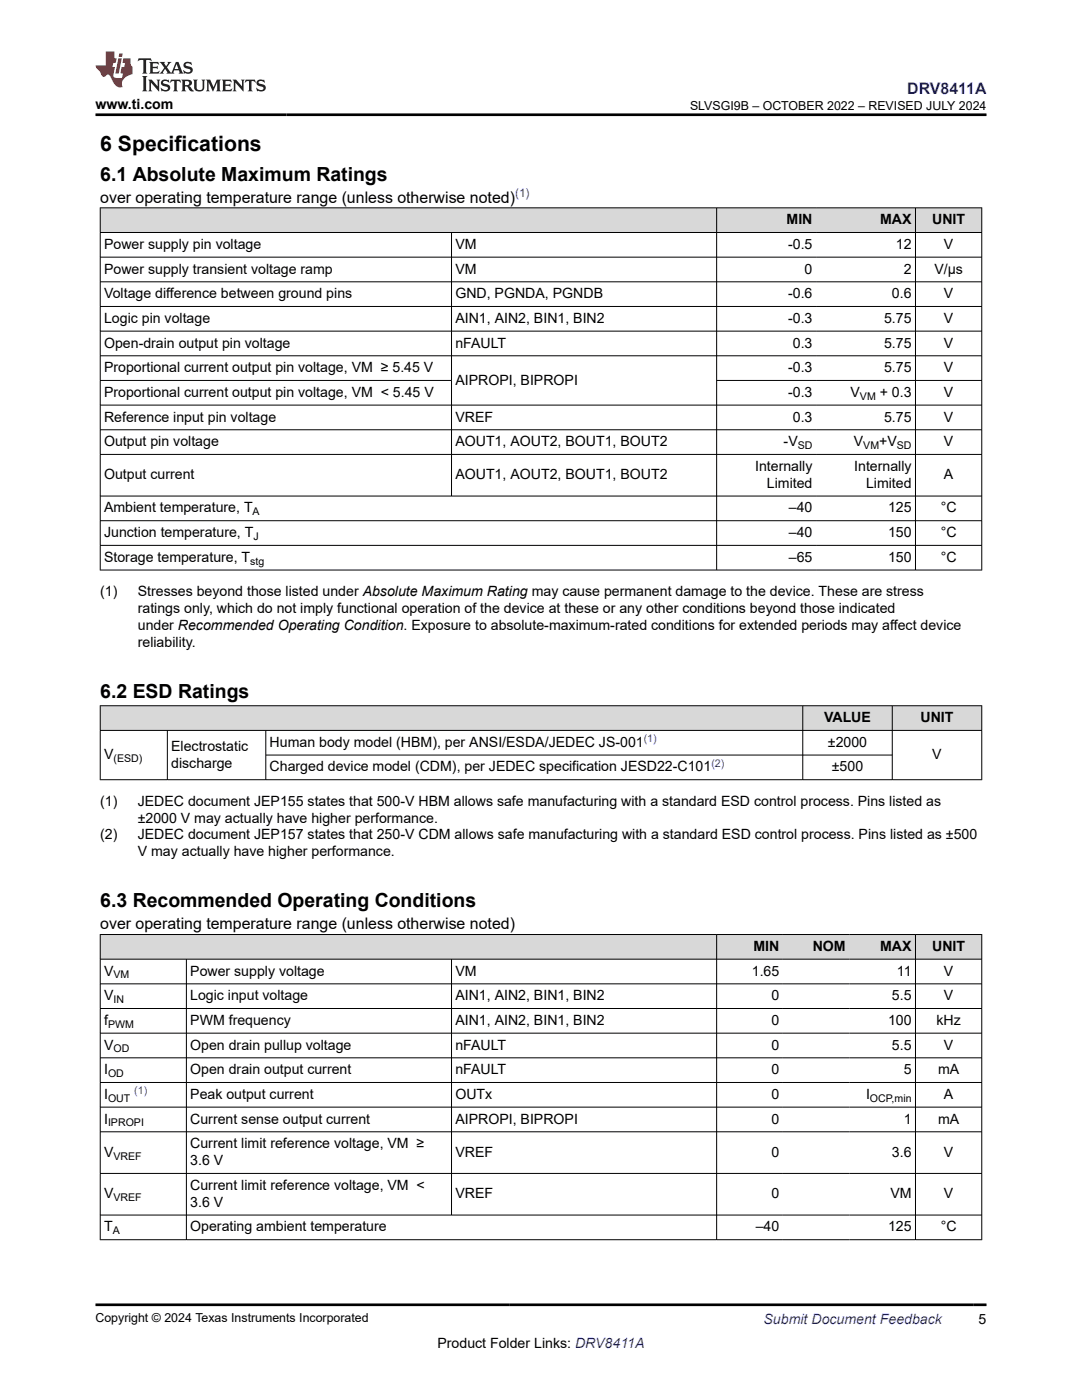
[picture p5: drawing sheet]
<svg xmlns="http://www.w3.org/2000/svg" width="216mm" height="279mm" viewBox="0 0 216 279" stroke-linecap="round" stroke-linejoin="round" font-family="sans-serif">
<defs><g id="words">
<text font-size="4.2" x="20" y="30.2">6 Specifications</text>
<g font-size="3.9">
<text x="20" y="36">6.1 Absolute Maximum Ratings</text>
<text x="20" y="139.2">6.2 ESD Ratings</text>
<text x="20" y="181.1">6.3 Recommended Operating Conditions</text>
</g>
<text font-size="3.2" fill="#00f" x="181" y="18.7">DRV8411A</text>
<g font-size="3.2">
<text x="20" y="40.4">over operating temperature range (unless otherwise noted)</text>
<text x="20" y="185.5">over operating temperature range (unless otherwise noted)</text>
</g>
<g font-size="2.8">
<text x="19" y="21.8">www.ti.com</text>
<text x="157" y="44.8">MIN</text>
<text x="175.6" y="44.8">MAX</text>
<text x="186" y="44.8">UNIT</text>
<text x="20.8" y="49.7">Power supply pin voltage</text>
<text x="90.9" y="49.7">VM</text>
<text x="157.3" y="49.7">-0.5</text>
<text x="178.8" y="49.7">12</text>
<text x="188.3" y="49.7">V</text>
<text x="20.8" y="54.6">Power supply transient voltage ramp</text>
<text x="20.8" y="59.5">Voltage difference between ground pins</text>
<text x="90.9" y="54.6">VM</text>
<text x="90.9" y="59.5">GND, PGNDA, PGNDB</text>
<text x="157.3" y="59.5">-0.6</text>
<text x="160.6" y="54.6">0</text>
<text x="178" y="59.5">0.6</text>
<text x="180.3" y="54.6">2</text>
<text x="186.4" y="54.6">V/µs</text>
<text x="188.3" y="59.5">V</text>
<text x="20.8" y="64.4">Logic pin voltage</text>
<text x="90.9" y="64.4">AIN1, AIN2, BIN1, BIN2</text>
<text x="157.3" y="64.4">-0.3</text>
<text x="176.4" y="64.4">5.75</text>
<text x="188.3" y="64.4">V</text>
<text x="20.8" y="69.4">Open-drain output pin voltage</text>
<text x="90.9" y="69.4">nFAULT</text>
<text x="158.2" y="69.4">0.3</text>
<text x="176.4" y="69.4">5.75</text>
<text x="188.3" y="69.4">V</text>
<text x="20.8" y="74.3">Proportional current output pin voltage, VM ≥ 5.45 V</text>
<text x="90.9" y="76.7">AIPROPI, BIPROPI</text>
<text x="157.3" y="74.3">-0.3</text>
<text x="176.4" y="74.3">5.75</text>
<text x="188.3" y="74.3">V</text>
<text x="20.8" y="79.2">Proportional current output pin voltage, VM &lt; 5.45 V</text>
<text x="157.3" y="79.2">-0.3</text>
<text x="169.7" y="79.2">V</text>
<text x="175.6" y="79.2">+ 0.3</text>
<text x="188.3" y="79.2">V</text>
<text x="20.8" y="84.1">Reference input pin voltage</text>
<text x="20.8" y="89">Output pin voltage</text>
<text x="90.9" y="84.1">VREF</text>
<text x="90.9" y="89">AOUT1, AOUT2, BOUT1, BOUT2</text>
<text x="156.4" y="89">-V</text>
<text x="158.2" y="84.1">0.3</text>
<text x="170.4" y="89">V</text>
<text x="175.4" y="89">+V</text>
<text x="176.4" y="84.1">5.75</text>
<text x="188.3" y="84.1">V</text>
<text x="188.3" y="89">V</text>
<text x="20.8" y="95.7">Output current</text>
<text x="90.9" y="95.7">AOUT1, AOUT2, BOUT1, BOUT2</text>
<text x="150.7" y="94">Internally</text>
<text x="170.5" y="94">Internally</text>
<text x="188.3" y="95.7">A</text>
<text x="153" y="97.4">Limited</text>
<text x="172.8" y="97.4">Limited</text>
<text x="20.8" y="102.3">Ambient temperature, T</text>
<text x="20.8" y="107.2">Junction temperature, T</text>
<text x="157.4" y="102.3">–40</text>
<text x="157.4" y="107.2">–40</text>
<text x="177.2" y="102.3">125</text>
<text x="177.2" y="107.2">150</text>
<text x="187.7" y="102.3">°C</text>
<text x="187.7" y="107.2">°C</text>
<text x="20.8" y="112.1">Storage temperature, T</text>
<text x="157.4" y="112.1">–65</text>
<text x="177.2" y="112.1">150</text>
<text x="187.7" y="112.1">°C</text>
<text x="20" y="118.9">(1)</text>
<text x="27.5" y="118.9">Stresses beyond those listed under Absolute Maximum Rating may cause permanent damage to the device. These are stress</text>
<text x="27.5" y="122.3">ratings only, which do not imply functional operation of the device at these or any other conditions beyond those indicated</text>
<text x="27.5" y="125.7">under Recommended Operating Condition. Exposure to absolute-maximum-rated conditions for extended periods may affect device</text>
<text x="27.5" y="129.1">reliability.</text>
<text x="34.2" y="149.8">Electrostatic</text>
<text x="53.8" y="149">Human body model (HBM), per ANSI/ESDA/JEDEC JS-001</text>
<text x="164.4" y="144.1">VALUE</text>
<text x="165.2" y="149">±2000</text>
<text x="183.7" y="144.1">UNIT</text>
<text x="20.8" y="151.5">V</text>
<text x="34.2" y="153.2">discharge</text>
<text x="53.8" y="154">Charged device model (CDM), per JEDEC specification JESD22-C101</text>
<text x="166" y="154">±500</text>
<text x="186" y="151.5">V</text>
<text x="20" y="160.8">(1)</text>
<text x="27.5" y="160.8">JEDEC document JEP155 states that 500-V HBM allows safe manufacturing with a standard ESD control process. Pins listed as</text>
<text x="20" y="167.5">(2)</text>
<text x="27.5" y="164.1">±2000 V may actually have higher performance.</text>
<text x="27.5" y="167.5">JEDEC document JEP157 states that 250-V CDM allows safe manufacturing with a standard ESD control process. Pins listed as ±500</text>
<text x="27.5" y="170.9">V may actually have higher performance.</text>
<text x="150.3" y="189.8">MIN</text>
<text x="162.2" y="189.8">NOM</text>
<text x="175.6" y="189.8">MAX</text>
<text x="186" y="189.8">UNIT</text>
<text x="20.8" y="194.7">V</text>
<text x="38" y="194.7">Power supply voltage</text>
<text x="90.9" y="194.7">VM</text>
<text x="150" y="194.7">1.65</text>
<text x="179" y="194.7">11</text>
<text x="188.3" y="194.7">V</text>
<text x="20.8" y="199.6">V</text>
<text x="38" y="199.6">Logic input voltage</text>
<text x="90.9" y="199.6">AIN1, AIN2, BIN1, BIN2</text>
<text x="153.9" y="199.6">0</text>
<text x="178" y="199.6">5.5</text>
<text x="188.3" y="199.6">V</text>
<text x="20.8" y="204.5">f</text>
<text x="20.8" y="209.5">V</text>
<text x="38" y="204.5">PWM frequency</text>
<text x="38" y="209.5">Open drain pullup voltage</text>
<text x="90.9" y="204.5">AIN1, AIN2, BIN1, BIN2</text>
<text x="90.9" y="209.5">nFAULT</text>
<text x="153.9" y="204.5">0</text>
<text x="153.9" y="209.5">0</text>
<text x="177.2" y="204.5">100</text>
<text x="178" y="209.5">5.5</text>
<text x="186.9" y="204.5">kHz</text>
<text x="188.3" y="209.5">V</text>
<text x="20.8" y="214.4">I</text>
<text x="38" y="214.4">Open drain output current</text>
<text x="90.9" y="214.4">nFAULT</text>
<text x="153.9" y="214.4">0</text>
<text x="180.3" y="214.4">5</text>
<text x="187.2" y="214.4">mA</text>
<text x="20.8" y="219.3">I</text>
<text x="38" y="219.3">Peak output current</text>
<text x="90.9" y="219.3">OUTx</text>
<text x="153.9" y="219.3">0</text>
<text x="172.8" y="219.3">I</text>
<text x="188.3" y="219.3">A</text>
<text x="20.8" y="224.2">I</text>
<text x="38" y="224.2">Current sense output current</text>
<text x="90.9" y="224.2">AIPROPI, BIPROPI</text>
<text x="153.9" y="224.2">0</text>
<text x="180.3" y="224.2">1</text>
<text x="187.2" y="224.2">mA</text>
<text x="20.8" y="230.8">V</text>
<text x="38" y="229.1">Current limit reference voltage, VM ≥</text>
<text x="38" y="232.5">3.6 V</text>
<text x="90.9" y="230.8">VREF</text>
<text x="153.9" y="230.8">0</text>
<text x="178" y="230.8">3.6</text>
<text x="188.3" y="230.8">V</text>
<text x="20.8" y="239.1">V</text>
<text x="38" y="237.5">Current limit reference voltage, VM &lt;</text>
<text x="90.9" y="239.1">VREF</text>
<text x="153.9" y="239.1">0</text>
<text x="177.7" y="239.1">VM</text>
<text x="188.3" y="239.1">V</text>
<text x="20.8" y="245.8">T</text>
<text x="38" y="240.8">3.6 V</text>
<text x="38" y="245.8">Operating ambient temperature</text>
<text x="150.8" y="245.8">–40</text>
<text x="177.2" y="245.8">125</text>
<text x="187.7" y="245.8">°C</text>
<text x="87.3" y="269">Product Folder Links: DRV8411A</text>
<text x="195.3" y="264.2">5</text>
</g>
<text font-size="2.8" fill="#00f" x="152.4" y="264.2">Submit Document Feedback</text>
<g font-size="2.5">
<text x="137.7" y="21.9">SLVSGI9B – OCTOBER 2022 – REVISED JULY 2024</text>
<text x="19" y="263.9">Copyright © 2024 Texas Instruments Incorporated</text>
</g>
<text font-size="2.4" fill="#00f" x="102.8" y="39.4">(1)</text>
<g font-size="2.1">
<text x="171.6" y="79.8">VM</text>
<text x="159.2" y="89.6">SD</text>
<text x="172.3" y="89.6">VM</text>
<text x="179" y="89.6">SD</text>
<text x="50.4" y="102.8">A</text>
<text x="50.6" y="107.8">J</text>
<text x="49.9" y="112.7">stg</text>
<text x="22.6" y="152.1">(ESD)</text>
<text x="22.6" y="195.3">VM</text>
<text x="22.6" y="200.2">IN</text>
<text x="21.6" y="205.1">PWM</text>
<text x="21.6" y="214.9">OD</text>
<text x="22.6" y="210">OD</text>
<text x="21.6" y="219.9">OUT</text>
<text x="173.6" y="219.9">OCP,min</text>
<text x="21.6" y="224.8">IPROPI</text>
<text x="22.6" y="231.4">VREF</text>
<text x="22.6" y="239.7">VREF</text>
<text x="22.5" y="246.3">A</text>
</g>
<g font-size="2.1" fill="#00f">
<text x="128.5" y="148.1">(1)</text>
<text x="142" y="153">(2)</text>
<text x="26.8" y="218.4">(1)</text>
</g>
</g></defs>
<g fill="#d8d8d8">
<path d="M20 41.5h175.9v4.9h-175.9z" fill-rule="evenodd"/>
<path d="M20.1 41.5h122.8v4.8h-122.8z" fill-rule="evenodd"/>
<path d="M143.1 41.5h19.7v4.8h-19.7z" fill-rule="evenodd"/>
<path d="M162.8 41.5h19.8v4.8h-19.8z" fill-rule="evenodd"/>
<path d="M182.7 41.5h13.1v4.8h-13.1z" fill-rule="evenodd"/>
</g>
<g fill="none" stroke="#000" stroke-width=".2">
<path d="M19.9 41.5h176.1M19.9 46.4h176.1M19.9 51.3h176.1M19.9 56.2h176.1M20 41.4v72.4M90.1 46.4v52.7M143 41.4v72.4M182.7 41.4v72.4M195.9 41.4v72.4M19.9 61.2h176.1M19.9 66.1h176.1M19.9 71h176.1"/>
<path d="M19.9 75.9h70.3M143 75.9h53M19.9 80.8h176.1M19.9 85.8h176.1M19.9 90.7h176.1M19.9 99h176.1M19.9 103.9h176.1M19.9 108.8h176.1M19.9 113.8h176.1"/>
</g>
<g fill="#d8d8d8">
<path d="M20 140.8h175.9v5h-175.9z" fill-rule="evenodd"/>
<path d="M20.1 140.9h140v4.8h-140z" fill-rule="evenodd"/>
<path d="M160.2 140.9h17.8v4.8h-17.8z" fill-rule="evenodd"/>
<path d="M178.1 140.9h17.7v4.8h-17.7z" fill-rule="evenodd"/>
</g>
<path d="M19.9 140.8h176.1M19.9 145.8h176.1M19.9 155.6h176.1M20 140.8v14.9M33.4 145.8v9.9M53 145.8v9.9M53 150.7h125.1M160.2 140.8v14.9M178 140.8v14.9M195.9 140.8v14.9" fill="none" stroke="#000" stroke-width=".2"/>
<g fill="#d8d8d8">
<path d="M20 186.5h175.9v4.9h-175.9z" fill-rule="evenodd"/>
<path d="M20.1 186.6h122.8v4.8h-122.8z" fill-rule="evenodd"/>
<path d="M143.1 186.6h13.1v4.8h-13.1z" fill-rule="evenodd"/>
<path d="M156.2 186.6h13.2v4.8h-13.2z" fill-rule="evenodd"/>
<path d="M169.4 186.6h13.2v4.8h-13.2z" fill-rule="evenodd"/>
<path d="M182.7 186.6h13.1v4.8h-13.1z" fill-rule="evenodd"/>
</g>
<g fill="none" stroke="#000" stroke-width=".2">
<path d="M19.9 186.5h176.1M19.9 191.4h176.1M19.9 196.3h176.1M20 186.4v61.1M37.2 191.4v56.1M90.1 191.4v51.2M143 186.4v61.1M182.7 186.4v61.1M195.9 186.4v61.1M19.9 201.3h176.1M19.9 206.2h176.1M19.9 211.1h176.1"/>
<path d="M19.9 216h176.1M19.9 221h176.1M19.9 225.9h176.1M19.9 234.2h176.1M19.9 242.5h176.1M19.9 247.4h176.1"/>
</g>
<path d="M27.7 11.6l-.2 .6 .5-.2h.6v.1v2.2l-.2 .4h1l-.2-.4v-2.2v-.1h.5l.5 .2-.1-.6zM29.8 12.4l.2 .3v1.6l-.2 .4h1.9l.1-.6a1.08 1.08 0 0 1-1.3 .2v-.7h.6l.4 .2v-.7l-.4 .2h-.6v-.5l.2-.2a1 1 0 0 1 1 .3l-.1-.5zM31.8 12.4l1 1.1-1 1.2h.9l-.2-.2 .4-.8 .5 .8-.2 .2h1.6l-.2-.2 .1-.5h1l.1 .5-.1 .2h.9l-.2-.4-.8-1.9h-.5l-1 2.1-.8-1.1 .9-1h-.8l.2 .2-.5 .6-.3-.6 .1-.2zM35.2 12.8l.4 1h-.8zM36.8 12.5a.65 .65 0 0 0-.2 .7 .65 .65 0 0 0 .6 .5l.7 .1 .1 .3a.79 .79 0 0 1-.7 .4 .79 .79 0 0 1-.7-.5l.1 .7 .2-.1a.93 .93 0 0 0 1.1 0 .93 .93 0 0 0 .4-.9 1.46 1.46 0 0 0-1.2-.6l-.1-.3a1.09 1.09 0 0 1 1.2 .2l-.2-.6-.1 .1-.6-.2zM28.4 15.2l.2 .4v2.2l-.2 .4h1l-.2-.4v-2.2l.2-.4zM29.6 15.9l.2 .4v1.5l-.2 .4h.8l-.3-.4v-1.3l1.7 1.8v-2l.2-.4h-.8l.2 .2 .1 1.1-1.2-1.3zM32.3 16a.65 .65 0 0 0-.2 .8 .65 .65 0 0 0 .7 .4l.6 .2 .1 .2a.79 .79 0 0 1-.7 .4 .79 .79 0 0 1-.7-.5l.1 .7 .2-.1a.93 .93 0 0 0 1.1 .1 .93 .93 0 0 0 .4-1 1.46 1.46 0 0 0-1.2-.5l-.1-.4a1.09 1.09 0 0 1 1.2 .2l-.2-.6-.1 .1-.6-.1zM34.1 15.9l-.1 .6a.63 .63 0 0 1 .7-.3l.1 1.6-.3 .4h1l-.2-.4v-1.6a.66 .66 0 0 1 .8 .3l-.1-.6zM36.2 15.9l.2 .4v1.5l-.2 .4h.9l-.2-.2v-.7h.5l.1 .2a.79 .79 0 0 0 1.2 .6l-1-.9a.61 .61 0 0 0 .6-.6 .61 .61 0 0 0-.5-.7zM36.9 16.2h.2a.47 .47 0 0 1 .5 .1 .47 .47 0 0 1 .1 .5l-.2 .1-.6 .1zM38.5 15.9l.2 .2a2.27 2.27 0 0 0 .4 2 1.04 1.04 0 0 0 1.7-.7v-1.3l.2-.2h-.8l.2 .4v1.1a.6 .6 0 0 1-.6 .6 .6 .6 0 0 1-.6-.6v-1.1l.3-.4zM41.1 15.9l.2 .4v1.5l-.2 .4h.7l-.2-.4v-1.4l.9 1.9 .8-1.9v1.4l-.2 .4h1l-.3-.4v-1.5l.3-.4h-.8l-.7 1.5-.7-1.5zM44.3 15.9l.2 .4v1.5l-.2 .4h1.9l.1-.6a1.09 1.09 0 0 1-1.3 .2v-.7h.6l.4 .2v-.6l-.4 .2h-.6v-.6l.2-.1a1.01 1.01 0 0 1 1 .3l-.1-.6zM46.4 15.9l.3 .4v1.5l-.3 .4h.8l-.2-.4v-1.3l1.6 1.8v-2l.2-.4h-.7l.2 .2v1.1l-1.2-1.3zM49 15.9l-.1 .6a.63 .63 0 0 1 .8-.3v1.6l-.3 .4h1l-.2-.4v-1.6a.66 .66 0 0 1 .8 .3l-.1-.6zM51.4 16a.65 .65 0 0 0-.2 .8 .65 .65 0 0 0 .6 .4l.6 .2 .2 .2a.79 .79 0 0 1-.8 .4 .79 .79 0 0 1-.6-.5l.1 .7 .2-.1a.93 .93 0 0 0 1 .1 .93 .93 0 0 0 .5-1 1.46 1.46 0 0 0-1.3-.5l-.1-.4a1.09 1.09 0 0 1 1.3 .2l-.2-.6-.2 .1-.5-.1z" fill="#231f20"/>
<path d="M21.1 10.3v2.7h-2.1l.1 .4 .9 1a.95 .95 0 0 0 .9 .9 .59 .59 0 0 1 .6-.4 .59 .59 0 0 1 .5 .3l.4 .8a1.59 1.59 0 0 0 2.1 1.4 1.61 1.61 0 0 1 1-2.3l1-.3-.1-1.5a1.59 1.59 0 0 1-.4-1.7h-1.4l-.2 .9h.5l-.1 .9h-.5l-.2 .9v.3l.4 .1-.2 .9h-.6a.73 .73 0 0 1-1.1-.7l.3-1.5h-.5l.2-.9h.5l.2-.9h-.5v-1.3zM23.6 11.6l-.6 3.1h.7l.6-3.1zM23.8 10.7l-.1 .6h.7l.1-.6z" fill="#ed1c24"/>
<path d="M19 22.9h177.8M19 260.4h177.8" fill="none" stroke="#000" stroke-width=".53"/>
<use href="#words"/>
</svg>
